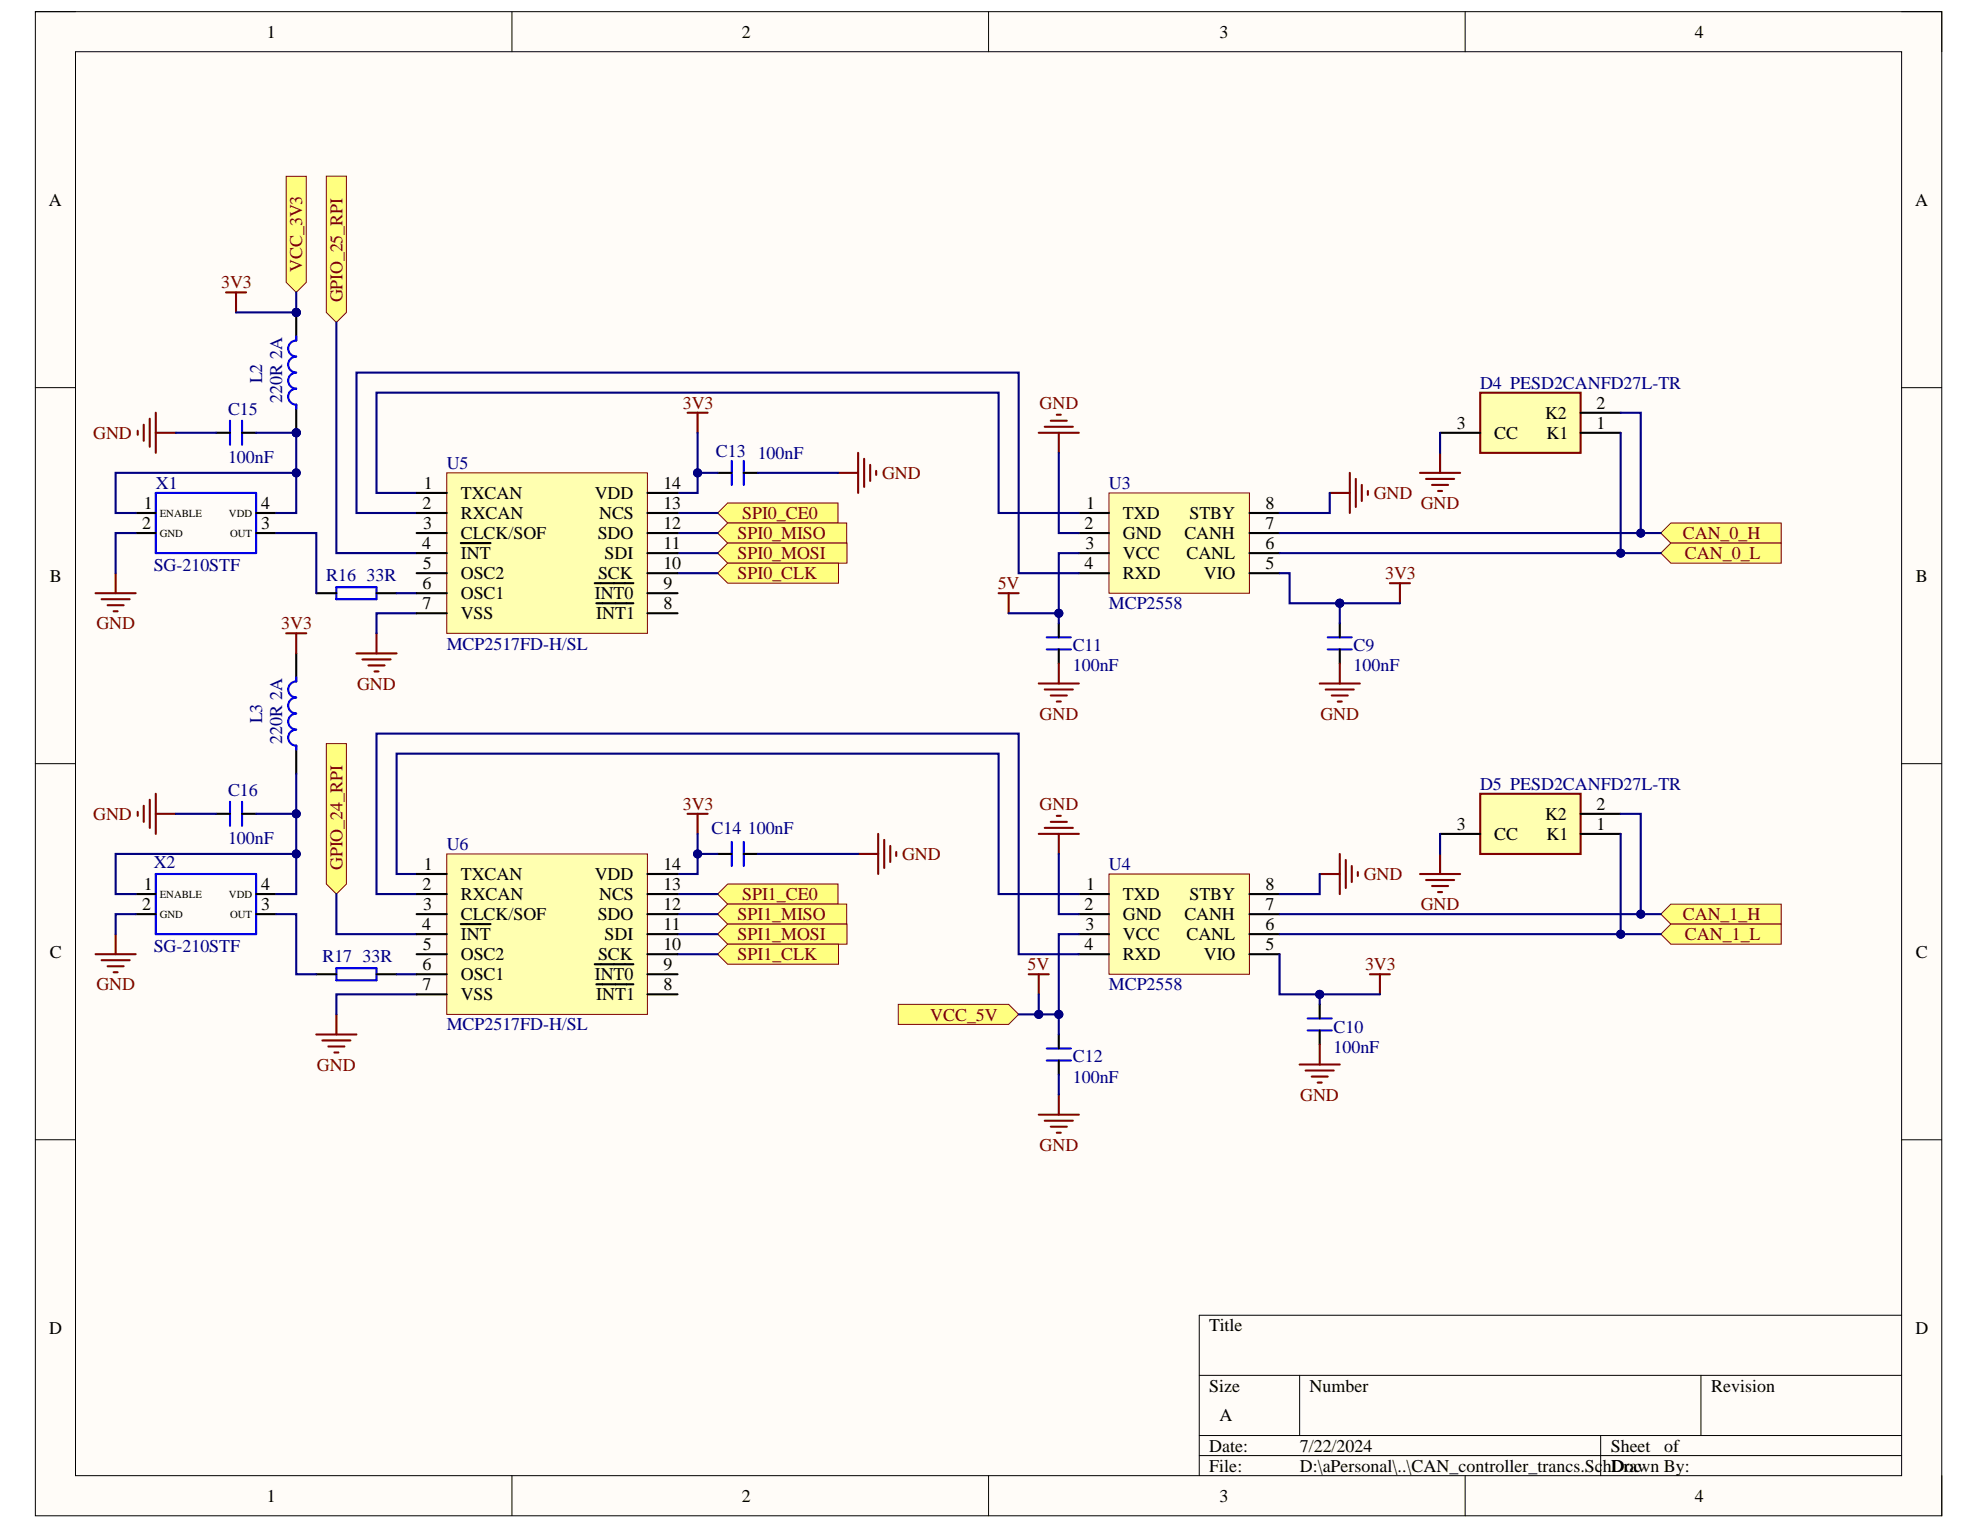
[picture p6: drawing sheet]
<svg xmlns="http://www.w3.org/2000/svg" width="279mm" height="216mm" viewBox="0 0 279 216" stroke-linecap="round" stroke-linejoin="round" font-family="sans-serif">
<defs><g id="words">
<g font-size="2.5">
<text x="37.7" y="5.3">1</text>
<text x="104.7" y="5.3">2</text>
<text x="172.1" y="5.3">3</text>
<text x="239.2" y="5.3">4</text>
<text x="6.9" y="29">A</text>
<text x="270.2" y="29">A</text>
<text x="218" y="59.1">K2</text>
<text x="225.3" y="57.7">2</text>
<text x="205.6" y="60.5">3</text>
<text x="210.8" y="61.9">CC</text>
<text x="218.2" y="61.9">K1</text>
<text x="225.3" y="60.5">1</text>
<text x="20.3" y="71.8">1</text>
<text x="36.9" y="71.8">4</text>
<text x="59.6" y="71.8">2</text>
<text x="59.8" y="69">1</text>
<text x="65" y="70.4">TXCAN</text>
<text x="83.9" y="70.4">VDD</text>
<text x="93.6" y="71.8">13</text>
<text x="93.6" y="69">14</text>
<text x="153.3" y="71.8">1</text>
<text x="178.6" y="71.8">8</text>
<text x="20.1" y="74.7">2</text>
<text x="36.9" y="74.7">3</text>
<text x="59.6" y="77.5">4</text>
<text x="59.7" y="74.7">3</text>
<text x="65" y="73.2">RXCAN</text>
<text x="65" y="76.1">CLCK/SOF</text>
<text x="84.3" y="76.1">SDO</text>
<text x="84.6" y="73.2">NCS</text>
<text x="93.6" y="77.5">11</text>
<text x="93.6" y="74.7">12</text>
<text x="153" y="74.7">2</text>
<text x="153.2" y="77.5">3</text>
<text x="158.5" y="73.2">TXD</text>
<text x="158.5" y="76.1">GND</text>
<text x="167.1" y="76.1">CANH</text>
<text x="167.8" y="73.2">STBY</text>
<text x="178.6" y="77.5">6</text>
<text x="178.6" y="74.7">7</text>
<text x="7" y="82.1">B</text>
<text x="59.6" y="83.2">6</text>
<text x="59.7" y="80.3">5</text>
<text x="65" y="78.9">INT</text>
<text x="65" y="81.7">OSC2</text>
<text x="84.4" y="81.7">SCK</text>
<text x="85.3" y="78.9">SDI</text>
<text x="93.6" y="83.2">9</text>
<text x="93.6" y="80.3">10</text>
<text x="153" y="80.3">4</text>
<text x="158.5" y="78.9">VCC</text>
<text x="158.5" y="81.7">RXD</text>
<text x="167.4" y="78.9">CANL</text>
<text x="169.9" y="81.7">VIO</text>
<text x="178.6" y="80.3">5</text>
<text x="270.4" y="82.1">B</text>
<text x="59.6" y="86">7</text>
<text x="65" y="84.6">OSC1</text>
<text x="65" y="87.4">VSS</text>
<text x="83.9" y="84.6">INT0</text>
<text x="84.1" y="87.4">INT1</text>
<text x="93.6" y="86">8</text>
<text x="205.6" y="117.1">3</text>
<text x="210.8" y="118.5">CC</text>
<text x="218" y="115.7">K2</text>
<text x="218.2" y="118.5">K1</text>
<text x="225.3" y="117.1">1</text>
<text x="225.3" y="114.3">2</text>
<text x="20.3" y="125.6">1</text>
<text x="36.9" y="125.6">4</text>
<text x="59.6" y="125.6">2</text>
<text x="59.8" y="122.8">1</text>
<text x="65" y="124.2">TXCAN</text>
<text x="83.9" y="124.2">VDD</text>
<text x="93.6" y="125.6">13</text>
<text x="93.6" y="122.8">14</text>
<text x="153.3" y="125.6">1</text>
<text x="178.6" y="125.6">8</text>
<text x="20.1" y="128.4">2</text>
<text x="36.9" y="128.4">3</text>
<text x="59.6" y="131.2">4</text>
<text x="59.7" y="128.4">3</text>
<text x="65" y="127">RXCAN</text>
<text x="65" y="129.9">CLCK/SOF</text>
<text x="84.3" y="129.9">SDO</text>
<text x="84.6" y="127">NCS</text>
<text x="93.6" y="131.2">11</text>
<text x="93.6" y="128.4">12</text>
<text x="153" y="128.4">2</text>
<text x="153.2" y="131.2">3</text>
<text x="158.5" y="127">TXD</text>
<text x="158.5" y="129.9">GND</text>
<text x="167.1" y="129.9">CANH</text>
<text x="167.8" y="127">STBY</text>
<text x="178.6" y="131.2">6</text>
<text x="178.6" y="128.4">7</text>
<text x="7" y="135.1">C</text>
<text x="59.6" y="136.9">6</text>
<text x="59.7" y="134.1">5</text>
<text x="65" y="132.7">INT</text>
<text x="65" y="135.5">OSC2</text>
<text x="84.4" y="135.5">SCK</text>
<text x="85.3" y="132.7">SDI</text>
<text x="93.6" y="136.9">9</text>
<text x="93.6" y="134.1">10</text>
<text x="153" y="134.1">4</text>
<text x="158.5" y="132.7">VCC</text>
<text x="158.5" y="135.5">RXD</text>
<text x="167.4" y="132.7">CANL</text>
<text x="169.9" y="135.5">VIO</text>
<text x="178.6" y="134.1">5</text>
<text x="270.4" y="135.1">C</text>
<text x="59.6" y="139.7">7</text>
<text x="65" y="138.3">OSC1</text>
<text x="65" y="141.2">VSS</text>
<text x="83.9" y="138.3">INT0</text>
<text x="84.1" y="141.2">INT1</text>
<text x="93.6" y="139.7">8</text>
<text x="6.9" y="188.2">D</text>
<text x="170.6" y="187.9">Title</text>
<text x="270.3" y="188.2">D</text>
<text x="170.6" y="196.4">Size</text>
<text x="184.8" y="196.4">Number</text>
<text x="241.5" y="196.4">Revision</text>
<text x="172.1" y="200.6">A</text>
<text x="170.6" y="204.9">Date:</text>
<text x="170.6" y="207.7">File:</text>
<text x="183.4" y="204.9">7/22/2024</text>
<text x="183.4" y="207.7">D:\aPersonal\..\CAN_controller_trancs.SchDoc</text>
<text x="227.3" y="204.9">Sheet</text>
<text x="229.1" y="207.7">rawn By:</text>
<text x="234.8" y="204.9">of</text>
<text x="37.7" y="211.9">1</text>
<text x="104.7" y="211.9">2</text>
<text x="172.1" y="211.9">3</text>
<text x="239.2" y="211.9">4</text>
</g>
<g font-size="2.5" fill="#800000">
<text x="31.2" y="40.7">3V3</text>
<text x="42.7" y="38.4" transform="rotate(-90 42.7 38.4)">VCC_3V3</text>
<text x="48.3" y="42.7" transform="rotate(-90 48.3 42.7)">GPIO_25_RPI</text>
<text x="96.4" y="57.7">3V3</text>
<text x="146.7" y="57.7">GND</text>
<text x="13.1" y="61.9">GND</text>
<text x="124.5" y="67.6">GND</text>
<text x="193.8" y="70.4">GND</text>
<text x="200.5" y="71.8">GND</text>
<text x="104.1" y="76.1">SPI0_MISO</text>
<text x="104.7" y="73.2">SPI0_CE0</text>
<text x="237.5" y="76.1">CAN_0_H</text>
<text x="104.1" y="78.9">SPI0_MOSI</text>
<text x="104.1" y="81.7">SPI0_CLK</text>
<text x="140.8" y="83.2">5V</text>
<text x="195.5" y="81.7">3V3</text>
<text x="237.8" y="78.9">CAN_0_L</text>
<text x="13.6" y="88.8">GND</text>
<text x="39.7" y="88.8">3V3</text>
<text x="50.4" y="97.3">GND</text>
<text x="146.7" y="101.5">GND</text>
<text x="186.3" y="101.5">GND</text>
<text x="13.1" y="115.7">GND</text>
<text x="96.4" y="114.3">3V3</text>
<text x="146.7" y="114.3">GND</text>
<text x="48.3" y="122.8" transform="rotate(-90 48.3 122.8)">GPIO_24_RPI</text>
<text x="127.3" y="121.4">GND</text>
<text x="192.4" y="124.2">GND</text>
<text x="104.1" y="129.9">SPI1_MISO</text>
<text x="104.7" y="127">SPI1_CE0</text>
<text x="200.5" y="128.4">GND</text>
<text x="237.5" y="129.9">CAN_1_H</text>
<text x="104.1" y="132.7">SPI1_MOSI</text>
<text x="104.1" y="135.5">SPI1_CLK</text>
<text x="145" y="136.9">5V</text>
<text x="192.6" y="136.9">3V3</text>
<text x="237.8" y="132.7">CAN_1_L</text>
<text x="13.6" y="139.7">GND</text>
<text x="131.3" y="144">VCC_5V</text>
<text x="44.7" y="151.1">GND</text>
<text x="183.5" y="155.3">GND</text>
<text x="146.7" y="162.4">GND</text>
</g>
<g font-size="2.5" fill="#000080">
<text x="32.2" y="58.5">C15</text>
<text x="37" y="54" transform="rotate(-90 37 54)">L2</text>
<text x="39.8" y="56.8" transform="rotate(-90 39.8 56.8)">220R 2A</text>
<text x="208.9" y="54.9">D4 PESD2CANFD27L-TR</text>
<text x="32.2" y="65.3">100nF</text>
<text x="101" y="64.5">C13</text>
<text x="106.9" y="64.7">100nF</text>
<text x="22" y="69">X1</text>
<text x="63" y="66.2">U5</text>
<text x="156.5" y="69">U3</text>
<text x="21.7" y="80.6">SG-210STF</text>
<text x="46" y="82">R16</text>
<text x="51.7" y="82">33R</text>
<text x="156.5" y="86">MCP2558</text>
<text x="63" y="91.7">MCP2517FD-H/SL</text>
<text x="151.4" y="91.9">C11</text>
<text x="151.4" y="94.7">100nF</text>
<text x="191" y="91.9">C9</text>
<text x="191" y="94.7">100nF</text>
<text x="37" y="102.1" transform="rotate(-90 37 102.1)">L3</text>
<text x="39.8" y="104.9" transform="rotate(-90 39.8 104.9)">220R 2A</text>
<text x="32.2" y="112.3">C16</text>
<text x="208.9" y="111.5">D5 PESD2CANFD27L-TR</text>
<text x="32.2" y="119.1">100nF</text>
<text x="63" y="119.9">U6</text>
<text x="100.4" y="117.7">C14</text>
<text x="105.5" y="117.7">100nF</text>
<text x="21.7" y="122.5">X2</text>
<text x="156.5" y="122.8">U4</text>
<text x="21.7" y="134.4">SG-210STF</text>
<text x="45.5" y="135.8">R17</text>
<text x="51.2" y="135.8">33R</text>
<text x="156.5" y="139.7">MCP2558</text>
<text x="63" y="145.4">MCP2517FD-H/SL</text>
<text x="151.4" y="149.9">C12</text>
<text x="188.2" y="145.7">C10</text>
<text x="188.2" y="148.5">100nF</text>
<text x="151.4" y="152.8">100nF</text>
</g>
<g font-size="1.5">
<text x="22.5" y="72.9">ENABLE</text>
<text x="22.5" y="75.7">GND</text>
<text x="32.3" y="72.9">VDD</text>
<text x="32.5" y="75.7">OUT</text>
<text x="22.5" y="126.7">ENABLE</text>
<text x="22.5" y="129.5">GND</text>
<text x="32.3" y="126.7">VDD</text>
<text x="32.5" y="129.5">OUT</text>
</g>
</g></defs>
<path d="M5 1.6h269v212.3h-269z" fill-rule="evenodd" fill="#fffcf8"/>
<path d="M5 1.6h269v212.3h-269z" fill="none" stroke="#000" stroke-width=".14"/>
<path d="M10.7 7.3h257.6v200.9h-257.6z" fill-rule="evenodd" fill="#fffcf8"/>
<g fill="none" stroke="#000" stroke-width=".14">
<path d="M5 1.6h5.7M10.7 7.3h257.6v200.9h-257.6zM72.2 1.6v5.7M139.5 1.6v5.7M206.8 1.6v5.7M268.3 1.6h5.7v5.7M5 54.7h5.7M268.3 54.7h5.7M5 107.8h5.7M268.3 107.8h5.7M5 160.8h5.7M268.3 160.8h5.7"/>
<path d="M169.2 194.1h99.1M183.4 194.1v8.5M240 194.1v8.5M268.3 185.6h-99.1v22.6M72.2 208.2v5.7M139.5 208.2v5.7M169.2 202.6h99.1M169.2 205.4h99.1M206.8 208.2v5.7M225.9 202.6v5.6M274 208.2v5.7"/>
</g>
<path d="M103.3 65v3.4M105 65v3.4" fill="none" stroke="#00f" stroke-width=".3"/>
<path d="M101.3 66.7h2M105 66.7h1.9" fill="none" stroke="#000" stroke-width=".3"/>
<path d="M118.3 66.7h2.8M121.1 63.9v5.7M121.9 64.7v4M122.8 65.6v2.3M123.6 66.4v.6" fill="none" stroke="#800000" stroke-width=".3"/>
<path d="M101.3 72.4l1.4-1.4h15.6v2.8h-15.6z" fill-rule="evenodd" fill="#ffff80"/>
<path d="M101.3 72.4l1.4-1.4h15.6v2.8h-15.6z" fill="none" stroke="#800000" stroke-width=".14"/>
<path d="M101.3 75.2l1.4-1.4h16.8v2.8h-16.8z" fill-rule="evenodd" fill="#ffff80"/>
<path d="M101.3 75.2l1.4-1.4h16.8v2.8h-16.8z" fill="none" stroke="#800000" stroke-width=".14"/>
<path d="M101.3 78.1l1.4-1.5h16.8v2.9h-16.8z" fill-rule="evenodd" fill="#ffff80"/>
<path d="M101.3 78.1l1.4-1.5h16.8v2.9h-16.8z" fill="none" stroke="#800000" stroke-width=".14"/>
<path d="M101.3 80.9l1.4-1.4h15.6v2.8h-15.6z" fill-rule="evenodd" fill="#ffff80"/>
<path d="M101.3 80.9l1.4-1.4h15.6v2.8h-15.6z" fill="none" stroke="#800000" stroke-width=".14"/>
<path d="M101.3 126.2l1.4-1.5h15.6v2.9h-15.6z" fill-rule="evenodd" fill="#ffff80"/>
<path d="M101.3 126.2l1.4-1.5h15.6v2.9h-15.6z" fill="none" stroke="#800000" stroke-width=".14"/>
<path d="M101.3 129l1.4-1.4h16.8v2.8h-16.8z" fill-rule="evenodd" fill="#ffff80"/>
<path d="M101.3 129l1.4-1.4h16.8v2.8h-16.8z" fill="none" stroke="#800000" stroke-width=".14"/>
<path d="M101.3 131.8l1.4-1.4h16.8v2.8h-16.8z" fill-rule="evenodd" fill="#ffff80"/>
<path d="M101.3 131.8l1.4-1.4h16.8v2.8h-16.8z" fill="none" stroke="#800000" stroke-width=".14"/>
<path d="M101.3 134.6l1.4-1.4h15.6v2.9h-15.6z" fill-rule="evenodd" fill="#ffff80"/>
<path d="M101.3 134.6l1.4-1.4h15.6v2.9h-15.6z" fill="none" stroke="#800000" stroke-width=".14"/>
<path d="M103.3 118.8v3.4M105 118.8v3.4" fill="none" stroke="#00f" stroke-width=".3"/>
<path d="M101.3 120.5h2M105 120.5h1.9" fill="none" stroke="#000" stroke-width=".3"/>
<g fill="none" stroke="#800000" stroke-width=".3">
<path d="M50.3 92.2h5.7M51.1 93.1h4M52 93.9h2.3M52.8 94.7h.6M53.1 89.4v2.8M123.9 117.7v5.6M124.8 118.5v4M125.6 119.4v2.2M121.1 120.5h2.8M126.5 120.2v.6M44.6 146h5.7M45.5 146.8h3.9"/>
<path d="M46.3 147.7h2.3M47.2 148.5h.5M47.5 143.1v2.9"/>
</g>
<path d="M156.5 69.6h19.8v14.1h-19.8z" fill-rule="evenodd" fill="#ffffb0"/>
<path d="M156.5 69.6h19.8v14.1h-19.8z" fill="none" stroke="#800000" stroke-width=".14"/>
<path d="M152.2 72.4h4.3M152.2 75.2h4.3M152.2 78.1h4.3M176.3 72.4h4.3M176.3 75.2h4.3M176.3 78.1h4.3M152.2 80.9h4.3M176.3 80.9h4.3" fill="none" stroke="#000" stroke-width=".3"/>
<path d="M156.5 123.3h19.8v14.2h-19.8z" fill-rule="evenodd" fill="#ffffb0"/>
<path d="M156.5 123.3h19.8v14.2h-19.8z" fill="none" stroke="#800000" stroke-width=".14"/>
<path d="M152.2 126.2h4.3M152.2 129h4.3M152.2 131.8h4.3M152.2 134.6h4.3M176.3 126.2h4.3M176.3 131.8h4.3M176.3 134.6h4.3M176.3 129h4.3" fill="none" stroke="#000" stroke-width=".3"/>
<path d="M46 24.9h2.9v19.2l-1.4 1.4-1.5-1.4z" fill-rule="evenodd" fill="#ffff80"/>
<path d="M46 24.9h2.9v19.2l-1.4 1.4-1.5-1.4z" fill="none" stroke="#800000" stroke-width=".14"/>
<g fill="none" stroke="#800000" stroke-width=".3">
<path d="M148.3 59.4h2.2M149.1 58.5h.6M146.6 61.1h5.6M147.4 60.2h4M149.4 61.1v2.8M187.6 69.6h2.9M190.5 66.7v5.7M191.3 67.6v3.9M192.2 68.4v2.3M193 69.3v.5M146.6 96.4h5.6M147.4 97.3h4"/>
<path d="M148.3 98.1h2.2M149.1 99h.6M149.4 93.6v2.8M186.2 96.5h5.7M187.1 97.3h3.9M187.9 98.1h2.3M188.8 99h.5M189.1 93.6v2.9"/>
</g>
<path d="M147.7 91.6h3.4M147.7 89.9h3.4M187.4 91.6h3.3M187.4 89.9h3.3" fill="none" stroke="#00f" stroke-width=".3"/>
<path d="M149.4 88v1.9M149.4 91.6v2M189.1 88v1.9M189.1 91.6v2" fill="none" stroke="#000" stroke-width=".3"/>
<path d="M234.4 75.2l1.4-1.4h15.6v2.8h-15.6z" fill-rule="evenodd" fill="#ffff80"/>
<path d="M234.4 75.2l1.4-1.4h15.6v2.8h-15.6z" fill="none" stroke="#800000" stroke-width=".14"/>
<path d="M234.4 78.1l1.4-1.5h15.6v2.9h-15.6z" fill-rule="evenodd" fill="#ffff80"/>
<path d="M234.4 78.1l1.4-1.5h15.6v2.9h-15.6z" fill="none" stroke="#800000" stroke-width=".14"/>
<path d="M234.4 129l1.4-1.4h15.6v2.8h-15.6z" fill-rule="evenodd" fill="#ffff80"/>
<path d="M234.4 129l1.4-1.4h15.6v2.8h-15.6z" fill="none" stroke="#800000" stroke-width=".14"/>
<path d="M234.4 131.8l1.4-1.4h15.6v2.8h-15.6z" fill-rule="evenodd" fill="#ffff80"/>
<path d="M234.4 131.8l1.4-1.4h15.6v2.8h-15.6z" fill="none" stroke="#800000" stroke-width=".14"/>
<path d="M186.2 123.3h2.9M189.1 120.5v5.7M189.9 121.4v3.9M190.7 122.2v2.3M191.6 123.1v.5M183.4 150.2h5.7M184.2 151.1h4M185.1 151.9h2.3M185.9 152.8h.6M186.2 147.4v2.8" fill="none" stroke="#800000" stroke-width=".3"/>
<path d="M184.5 145.4h3.4M184.5 143.7h3.4" fill="none" stroke="#00f" stroke-width=".3"/>
<path d="M186.2 141.7v2M186.2 145.4v2" fill="none" stroke="#000" stroke-width=".3"/>
<path d="M46.1 104.9h2.8v19.8l-1.4 1.5-1.4-1.5z" fill-rule="evenodd" fill="#ffff80"/>
<path d="M46.1 104.9h2.8v19.8l-1.4 1.5-1.4-1.5z" fill="none" stroke="#800000" stroke-width=".14"/>
<g fill="none" stroke="#800000" stroke-width=".3">
<path d="M13.5 83.7h5.6M14.3 84.6h4M15.2 85.4h2.3M16 86.3h.6M16.3 80.9v2.8M146.6 117.7h5.6M147.4 116.8h4M148.3 116h2.2M149.1 115.1h.6M149.4 117.7v2.8M13.5 134.6h5.7M14.3 135.5h4"/>
<path d="M15.2 136.3h2.3M16 137.2h.6M16.3 131.8v2.8"/>
</g>
<path d="M40.4 24.9h2.8v14.9l-1.4 1.5-1.4-1.5z" fill-rule="evenodd" fill="#ffff80"/>
<path d="M40.4 24.9h2.8v14.9l-1.4 1.5-1.4-1.5z" fill="none" stroke="#800000" stroke-width=".14"/>
<path d="M32.5 59.4v3.4M34.2 59.4v3.4M47.5 82.9h5.6v1.7h-5.6zM32.5 113.1v3.4M34.2 113.1v3.4M47.5 136.6h5.6v1.7h-5.6z" fill="none" stroke="#00f" stroke-width=".3"/>
<path d="M30.5 61.1h2M34.2 61.1h1.9M44.6 83.7h2.9M53.1 83.7h2.9M30.5 114.8h2M34.2 114.8h1.9M44.6 137.5h2.9M53.1 137.5h2.9" fill="none" stroke="#000" stroke-width=".3"/>
<path d="M20.3 59.9v2.3M21.1 59.1v3.9M22 58.2v5.7M19.4 60.8v.6M22 61.1h2.8M19.4 114.6v.5M20.3 113.7v2.3M21.1 112.9v3.9M22 112v5.7M22 114.8h2.8" fill="none" stroke="#800000" stroke-width=".3"/>
<path d="M126.8 141.7h15.5l1.4 1.4-1.4 1.5h-15.5z" fill-rule="evenodd" fill="#ffff80"/>
<path d="M126.8 141.7h15.5l1.4 1.4-1.4 1.5h-15.5z" fill="none" stroke="#800000" stroke-width=".14"/>
<path d="M147.7 149.6h3.4M147.7 148h3.4" fill="none" stroke="#00f" stroke-width=".3"/>
<path d="M149.4 146v2M149.4 149.6v2" fill="none" stroke="#000" stroke-width=".3"/>
<g fill="none" stroke="#800000" stroke-width=".3">
<path d="M31.9 41.3h2.8M33.3 41.3v2.8M97 58.2h2.9M98.4 58.2v2.9M140.9 83.7h2.8M142.3 83.7v2.8M196.1 82.3h2.9M197.5 82.3v2.8M97 114.8h2.9M98.4 114.8v2.9M145.2 137.5h2.8M146.6 137.5v2.8"/>
<path d="M193.3 137.5h2.8M194.7 137.5v2.8M146.6 157.3h5.6M147.4 158.1h4M148.3 159h2.2M149.1 159.8h.6M149.4 154.5v2.8"/>
</g>
<circle cx="41.8" cy="61.1" r=".57" fill="#000080"/>
<circle cx="41.8" cy="61.1" r=".57" fill="none" stroke="#000080" stroke-width=".14"/>
<circle cx="41.8" cy="44.1" r=".57" fill="#000080"/>
<circle cx="41.8" cy="44.1" r=".57" fill="none" stroke="#000080" stroke-width=".14"/>
<path d="M41.8 52.6a1.13 1.13 0 0 0-1.1 1.1 1.13 1.13 0 0 0 1.1 1.1M41.8 50.3a1.13 1.13 0 0 0-1.1 1.2 1.13 1.13 0 0 0 1.1 1.1M41.8 48.1a1.13 1.13 0 0 0-1.1 1.1 1.13 1.13 0 0 0 1.1 1.1M41.8 54.8a1.13 1.13 0 0 0-1.1 1.2 1.13 1.13 0 0 0 1.1 1.1" fill="none" stroke="#00f" stroke-width=".3"/>
<path d="M41.8 57.1v4" fill="none" stroke="#000" stroke-width=".3"/>
<circle cx="41.8" cy="61.1" r=".57" fill="#000080"/>
<circle cx="41.8" cy="61.1" r=".57" fill="none" stroke="#000080" stroke-width=".14"/>
<path d="M41.8 44.1v4" fill="none" stroke="#000" stroke-width=".3"/>
<circle cx="41.8" cy="44.1" r=".57" fill="#000080"/>
<circle cx="41.8" cy="44.1" r=".57" fill="none" stroke="#000080" stroke-width=".14"/>
<path d="M41.8 47.5v.6M41.8 57.1v.6M22 69.6h14.1v8.4h-14.1zM22 123.3h14.1v8.5h-14.1z" fill="none" stroke="#00f" stroke-width=".3"/>
<path d="M19.1 72.4h2.9M19.1 75.2h2.9M36.1 72.4h2.9M36.1 75.2h2.9M19.2 126.2h2.8M19.2 129h2.8M36.1 126.2h2.9M36.1 129h2.9" fill="none" stroke="#000" stroke-width=".3"/>
<path d="M208.9 55.4h14.1v8.5h-14.1z" fill-rule="evenodd" fill="#ffffb0"/>
<path d="M208.9 55.4h14.1v8.5h-14.1zM200.4 66.7h5.6M201.2 67.6h4M202.1 68.4h2.2M202.9 69.3h.6M203.2 63.9v2.8" fill="none" stroke="#800000" stroke-width=".3"/>
<path d="M223 58.2h5.7M203.2 61.1h5.7M223 61.1h5.7" fill="none" stroke="#000" stroke-width=".3"/>
<path d="M208.9 112h14.1v8.5h-14.1z" fill-rule="evenodd" fill="#ffffb0"/>
<path d="M40.4 89.4h2.8M41.8 89.4v2.8M208.9 112h14.1v8.5h-14.1zM200.4 123.3h5.6M201.2 124.2h4M202.1 125h2.2M202.9 125.9h.6M203.2 120.5v2.8" fill="none" stroke="#800000" stroke-width=".3"/>
<path d="M41.8 92.2v4M41.8 105.2v4M203.2 117.7h5.7M223 117.7h5.7M223 114.8h5.7" fill="none" stroke="#000" stroke-width=".3"/>
<path d="M41.8 98.4a1.13 1.13 0 0 0-1.1 1.2 1.13 1.13 0 0 0 1.1 1.1M41.8 96.2a1.13 1.13 0 0 0-1.1 1.1 1.13 1.13 0 0 0 1.1 1.1M41.8 95.6v.6M41.8 100.7a1.13 1.13 0 0 0-1.1 1.1 1.13 1.13 0 0 0 1.1 1.2M41.8 103a1.13 1.13 0 0 0-1.1 1.1 1.13 1.13 0 0 0 1.1 1.1v.6" fill="none" stroke="#00f" stroke-width=".3"/>
<path d="M47.5 45.5v32.5h11.3M58.8 69.6h-5.7v-14.2h87.8v17h11.3M58.8 72.4h-8.5v-19.8h93.4v28.3h8.5M106.9 66.7h11.4M152.2 78.1h-2.8v9.9M58.8 86.5h-5.7v2.9" fill="none" stroke="#000080" stroke-width=".3"/>
<circle cx="149.4" cy="86.5" r=".57" fill="#000080"/>
<circle cx="149.4" cy="86.5" r=".57" fill="none" stroke="#000080" stroke-width=".14"/>
<path d="M189.1 85.1v2.9" fill="none" stroke="#000080" stroke-width=".3"/>
<circle cx="189.1" cy="85.1" r=".57" fill="#000080"/>
<circle cx="189.1" cy="85.1" r=".57" fill="none" stroke="#000080" stroke-width=".14"/>
<path d="M180.6 129h53.8" fill="none" stroke="#000080" stroke-width=".3"/>
<circle cx="231.5" cy="129" r=".56" fill="#000080"/>
<circle cx="231.5" cy="129" r=".56" fill="none" stroke="#000080" stroke-width=".14"/>
<path d="M186.2 140.3v1.4" fill="none" stroke="#000080" stroke-width=".3"/>
<circle cx="186.2" cy="140.3" r=".57" fill="#000080"/>
<circle cx="186.2" cy="140.3" r=".57" fill="none" stroke="#000080" stroke-width=".14"/>
<path d="M41.8 41.3v2.8M19.1 75.2h-2.8v5.7M149.4 63.9v11.3h2.8M19.2 129h-2.9v2.8M149.4 120.5v8.5h2.8M58.8 140.3h-11.3v2.8" fill="none" stroke="#000080" stroke-width=".3"/>
<circle cx="41.8" cy="44.1" r=".57" fill="#000080"/>
<circle cx="41.8" cy="44.1" r=".57" fill="none" stroke="#000080" stroke-width=".14"/>
<path d="M36.1 61.1h5.7" fill="none" stroke="#000080" stroke-width=".3"/>
<circle cx="41.8" cy="61.1" r=".57" fill="#000080"/>
<circle cx="41.8" cy="61.1" r=".57" fill="none" stroke="#000080" stroke-width=".14"/>
<path d="M24.8 61.1h5.7M41.8 66.7h-25.5v5.7h2.8" fill="none" stroke="#000080" stroke-width=".3"/>
<circle cx="41.8" cy="66.7" r=".57" fill="#000080"/>
<circle cx="41.8" cy="66.7" r=".57" fill="none" stroke="#000080" stroke-width=".14"/>
<path d="M24.8 114.8h5.7M41.8 120.5h-25.5v5.7h2.9" fill="none" stroke="#000080" stroke-width=".3"/>
<circle cx="41.8" cy="120.5" r=".57" fill="#000080"/>
<circle cx="41.8" cy="120.5" r=".57" fill="none" stroke="#000080" stroke-width=".14"/>
<path d="M39 75.2h5.6v8.5M101.3 66.7h-2.9v2.9h-2.8M56 83.7h2.8M106.9 120.5h14.2" fill="none" stroke="#000080" stroke-width=".3"/>
<circle cx="98.4" cy="66.7" r=".57" fill="#000080"/>
<circle cx="98.4" cy="66.7" r=".57" fill="none" stroke="#000080" stroke-width=".14"/>
<path d="M189.1 85.1h8.4M39 129h2.8v8.5h2.8M56 137.5h2.8M58.8 123.3h-2.8v-16.9h84.9v19.8h11.3M58.8 126.2h-5.7v-22.7h90.6v31.1h8.5M149.4 151.6v2.9" fill="none" stroke="#000080" stroke-width=".3"/>
<circle cx="189.1" cy="85.1" r=".57" fill="#000080"/>
<circle cx="189.1" cy="85.1" r=".57" fill="none" stroke="#000080" stroke-width=".14"/>
<path d="M180.6 80.9h1.4v4.2h7.1" fill="none" stroke="#000080" stroke-width=".3"/>
<circle cx="189.1" cy="85.1" r=".57" fill="#000080"/>
<circle cx="189.1" cy="85.1" r=".57" fill="none" stroke="#000080" stroke-width=".14"/>
<path d="M180.6 134.6v5.7h14.1" fill="none" stroke="#000080" stroke-width=".3"/>
<circle cx="186.2" cy="140.3" r=".57" fill="#000080"/>
<circle cx="186.2" cy="140.3" r=".57" fill="none" stroke="#000080" stroke-width=".14"/>
<path d="M98.4 120.5h2.9" fill="none" stroke="#000080" stroke-width=".3"/>
<circle cx="98.4" cy="120.5" r=".57" fill="#000080"/>
<circle cx="98.4" cy="120.5" r=".57" fill="none" stroke="#000080" stroke-width=".14"/>
<path d="M33.3 44.1h8.5" fill="none" stroke="#000080" stroke-width=".3"/>
<circle cx="41.8" cy="44.1" r=".57" fill="#000080"/>
<circle cx="41.8" cy="44.1" r=".57" fill="none" stroke="#000080" stroke-width=".14"/>
<path d="M98.4 61.1v5.6" fill="none" stroke="#000080" stroke-width=".3"/>
<circle cx="98.4" cy="66.7" r=".57" fill="#000080"/>
<circle cx="98.4" cy="66.7" r=".57" fill="none" stroke="#000080" stroke-width=".14"/>
<path d="M152.2 131.8h-2.8v14.2" fill="none" stroke="#000080" stroke-width=".3"/>
<circle cx="149.4" cy="143.1" r=".57" fill="#000080"/>
<circle cx="149.4" cy="143.1" r=".57" fill="none" stroke="#000080" stroke-width=".14"/>
<path d="M146.6 140.3v2.8h-2.9" fill="none" stroke="#000080" stroke-width=".3"/>
<circle cx="146.6" cy="143.1" r=".57" fill="#000080"/>
<circle cx="146.6" cy="143.1" r=".57" fill="none" stroke="#000080" stroke-width=".14"/>
<path d="M142.3 86.5h7.1" fill="none" stroke="#000080" stroke-width=".3"/>
<circle cx="149.4" cy="86.5" r=".57" fill="#000080"/>
<circle cx="149.4" cy="86.5" r=".57" fill="none" stroke="#000080" stroke-width=".14"/>
<path d="M47.5 126.2v5.6h11.3M146.6 143.1h2.8" fill="none" stroke="#000080" stroke-width=".3"/>
<circle cx="146.6" cy="143.1" r=".57" fill="#000080"/>
<circle cx="146.6" cy="143.1" r=".57" fill="none" stroke="#000080" stroke-width=".14"/>
<circle cx="149.4" cy="143.1" r=".57" fill="#000080"/>
<circle cx="149.4" cy="143.1" r=".57" fill="none" stroke="#000080" stroke-width=".14"/>
<path d="M180.6 131.8h53.8" fill="none" stroke="#000080" stroke-width=".3"/>
<circle cx="228.7" cy="131.8" r=".56" fill="#000080"/>
<circle cx="228.7" cy="131.8" r=".56" fill="none" stroke="#000080" stroke-width=".14"/>
<path d="M228.7 58.2h2.8v17M95.6 72.4h5.7M95.6 75.2h5.7M95.6 78.1h5.7M187.6 69.6v2.8h-7M95.6 80.9h5.7M95.6 126.2h5.7M95.6 129h5.7M95.6 131.8h5.7M95.6 134.6h5.7M186.2 123.3v2.9h-5.6" fill="none" stroke="#000080" stroke-width=".3"/>
<circle cx="231.5" cy="75.2" r=".56" fill="#000080"/>
<circle cx="231.5" cy="75.2" r=".56" fill="none" stroke="#000080" stroke-width=".14"/>
<path d="M228.7 61.1v17" fill="none" stroke="#000080" stroke-width=".3"/>
<circle cx="228.7" cy="78.1" r=".56" fill="#000080"/>
<circle cx="228.7" cy="78.1" r=".56" fill="none" stroke="#000080" stroke-width=".14"/>
<path d="M180.6 78.1h53.8" fill="none" stroke="#000080" stroke-width=".3"/>
<circle cx="228.7" cy="78.1" r=".56" fill="#000080"/>
<circle cx="228.7" cy="78.1" r=".56" fill="none" stroke="#000080" stroke-width=".14"/>
<path d="M180.6 75.2h53.8" fill="none" stroke="#000080" stroke-width=".3"/>
<circle cx="231.5" cy="75.2" r=".56" fill="#000080"/>
<circle cx="231.5" cy="75.2" r=".56" fill="none" stroke="#000080" stroke-width=".14"/>
<path d="M203.2 61.1v2.8M203.2 117.7v2.8M228.7 114.8h2.8v14.2" fill="none" stroke="#000080" stroke-width=".3"/>
<circle cx="231.5" cy="129" r=".56" fill="#000080"/>
<circle cx="231.5" cy="129" r=".56" fill="none" stroke="#000080" stroke-width=".14"/>
<path d="M228.7 117.7v14.1" fill="none" stroke="#000080" stroke-width=".3"/>
<circle cx="228.7" cy="131.8" r=".56" fill="#000080"/>
<circle cx="228.7" cy="131.8" r=".56" fill="none" stroke="#000080" stroke-width=".14"/>
<path d="M41.8 61.1v11.3h-2.8" fill="none" stroke="#000080" stroke-width=".3"/>
<circle cx="41.8" cy="66.7" r=".57" fill="#000080"/>
<circle cx="41.8" cy="66.7" r=".57" fill="none" stroke="#000080" stroke-width=".14"/>
<circle cx="41.8" cy="61.1" r=".57" fill="#000080"/>
<circle cx="41.8" cy="61.1" r=".57" fill="none" stroke="#000080" stroke-width=".14"/>
<path d="M41.8 109.2v5.6h-5.7" fill="none" stroke="#000080" stroke-width=".3"/>
<circle cx="41.8" cy="114.8" r=".57" fill="#000080"/>
<circle cx="41.8" cy="114.8" r=".57" fill="none" stroke="#000080" stroke-width=".14"/>
<path d="M41.8 114.8v11.4h-2.8" fill="none" stroke="#000080" stroke-width=".3"/>
<circle cx="41.8" cy="114.8" r=".57" fill="#000080"/>
<circle cx="41.8" cy="114.8" r=".57" fill="none" stroke="#000080" stroke-width=".14"/>
<circle cx="41.8" cy="120.5" r=".57" fill="#000080"/>
<circle cx="41.8" cy="120.5" r=".57" fill="none" stroke="#000080" stroke-width=".14"/>
<path d="M98.4 117.7v5.6h-2.8" fill="none" stroke="#000080" stroke-width=".3"/>
<circle cx="98.4" cy="120.5" r=".57" fill="#000080"/>
<circle cx="98.4" cy="120.5" r=".57" fill="none" stroke="#000080" stroke-width=".14"/>
<path d="M63 66.7h28.4v22.7h-28.4z" fill-rule="evenodd" fill="#ffffb0"/>
<path d="M63 66.7h28.4v22.7h-28.4z" fill="none" stroke="#800000" stroke-width=".14"/>
<g fill="none" stroke="#000" stroke-width=".3">
<path d="M58.8 69.6h4.2M58.8 72.4h4.2M58.8 75.2h4.2M58.8 78h4.2M65 76.6h4.2M91.4 69.6h4.2M91.4 72.4h4.2M91.4 75.2h4.2M91.4 78.1h4.2M58.8 80.9h4.2M58.8 83.7h4.2M58.8 86.5h4.2"/>
<path d="M84.1 85.1h5.3M89.4 82.3h-5.5M91.4 80.9h4.2M91.4 83.7h4.2M91.4 86.5h4.2"/>
</g>
<path d="M63 120.5h28.4v22.6h-28.4z" fill-rule="evenodd" fill="#ffffb0"/>
<path d="M63 120.5h28.4v22.6h-28.4z" fill="none" stroke="#800000" stroke-width=".14"/>
<g fill="none" stroke="#000" stroke-width=".3">
<path d="M58.8 123.3h4.2M58.8 126.2h4.2M58.8 129h4.2M58.8 131.8h4.2M58.8 134.6h4.2M58.8 137.5h4.2M65 130.4h4.2M83.9 136.1h5.5M84.1 138.9h5.3M91.4 123.3h4.2M91.4 126.2h4.2M91.4 129h4.2"/>
<path d="M91.4 131.8h4.2M91.4 134.6h4.2M91.4 137.5h4.2M58.8 140.3h4.2M91.4 140.3h4.2"/>
</g>
<use href="#words"/>
</svg>
